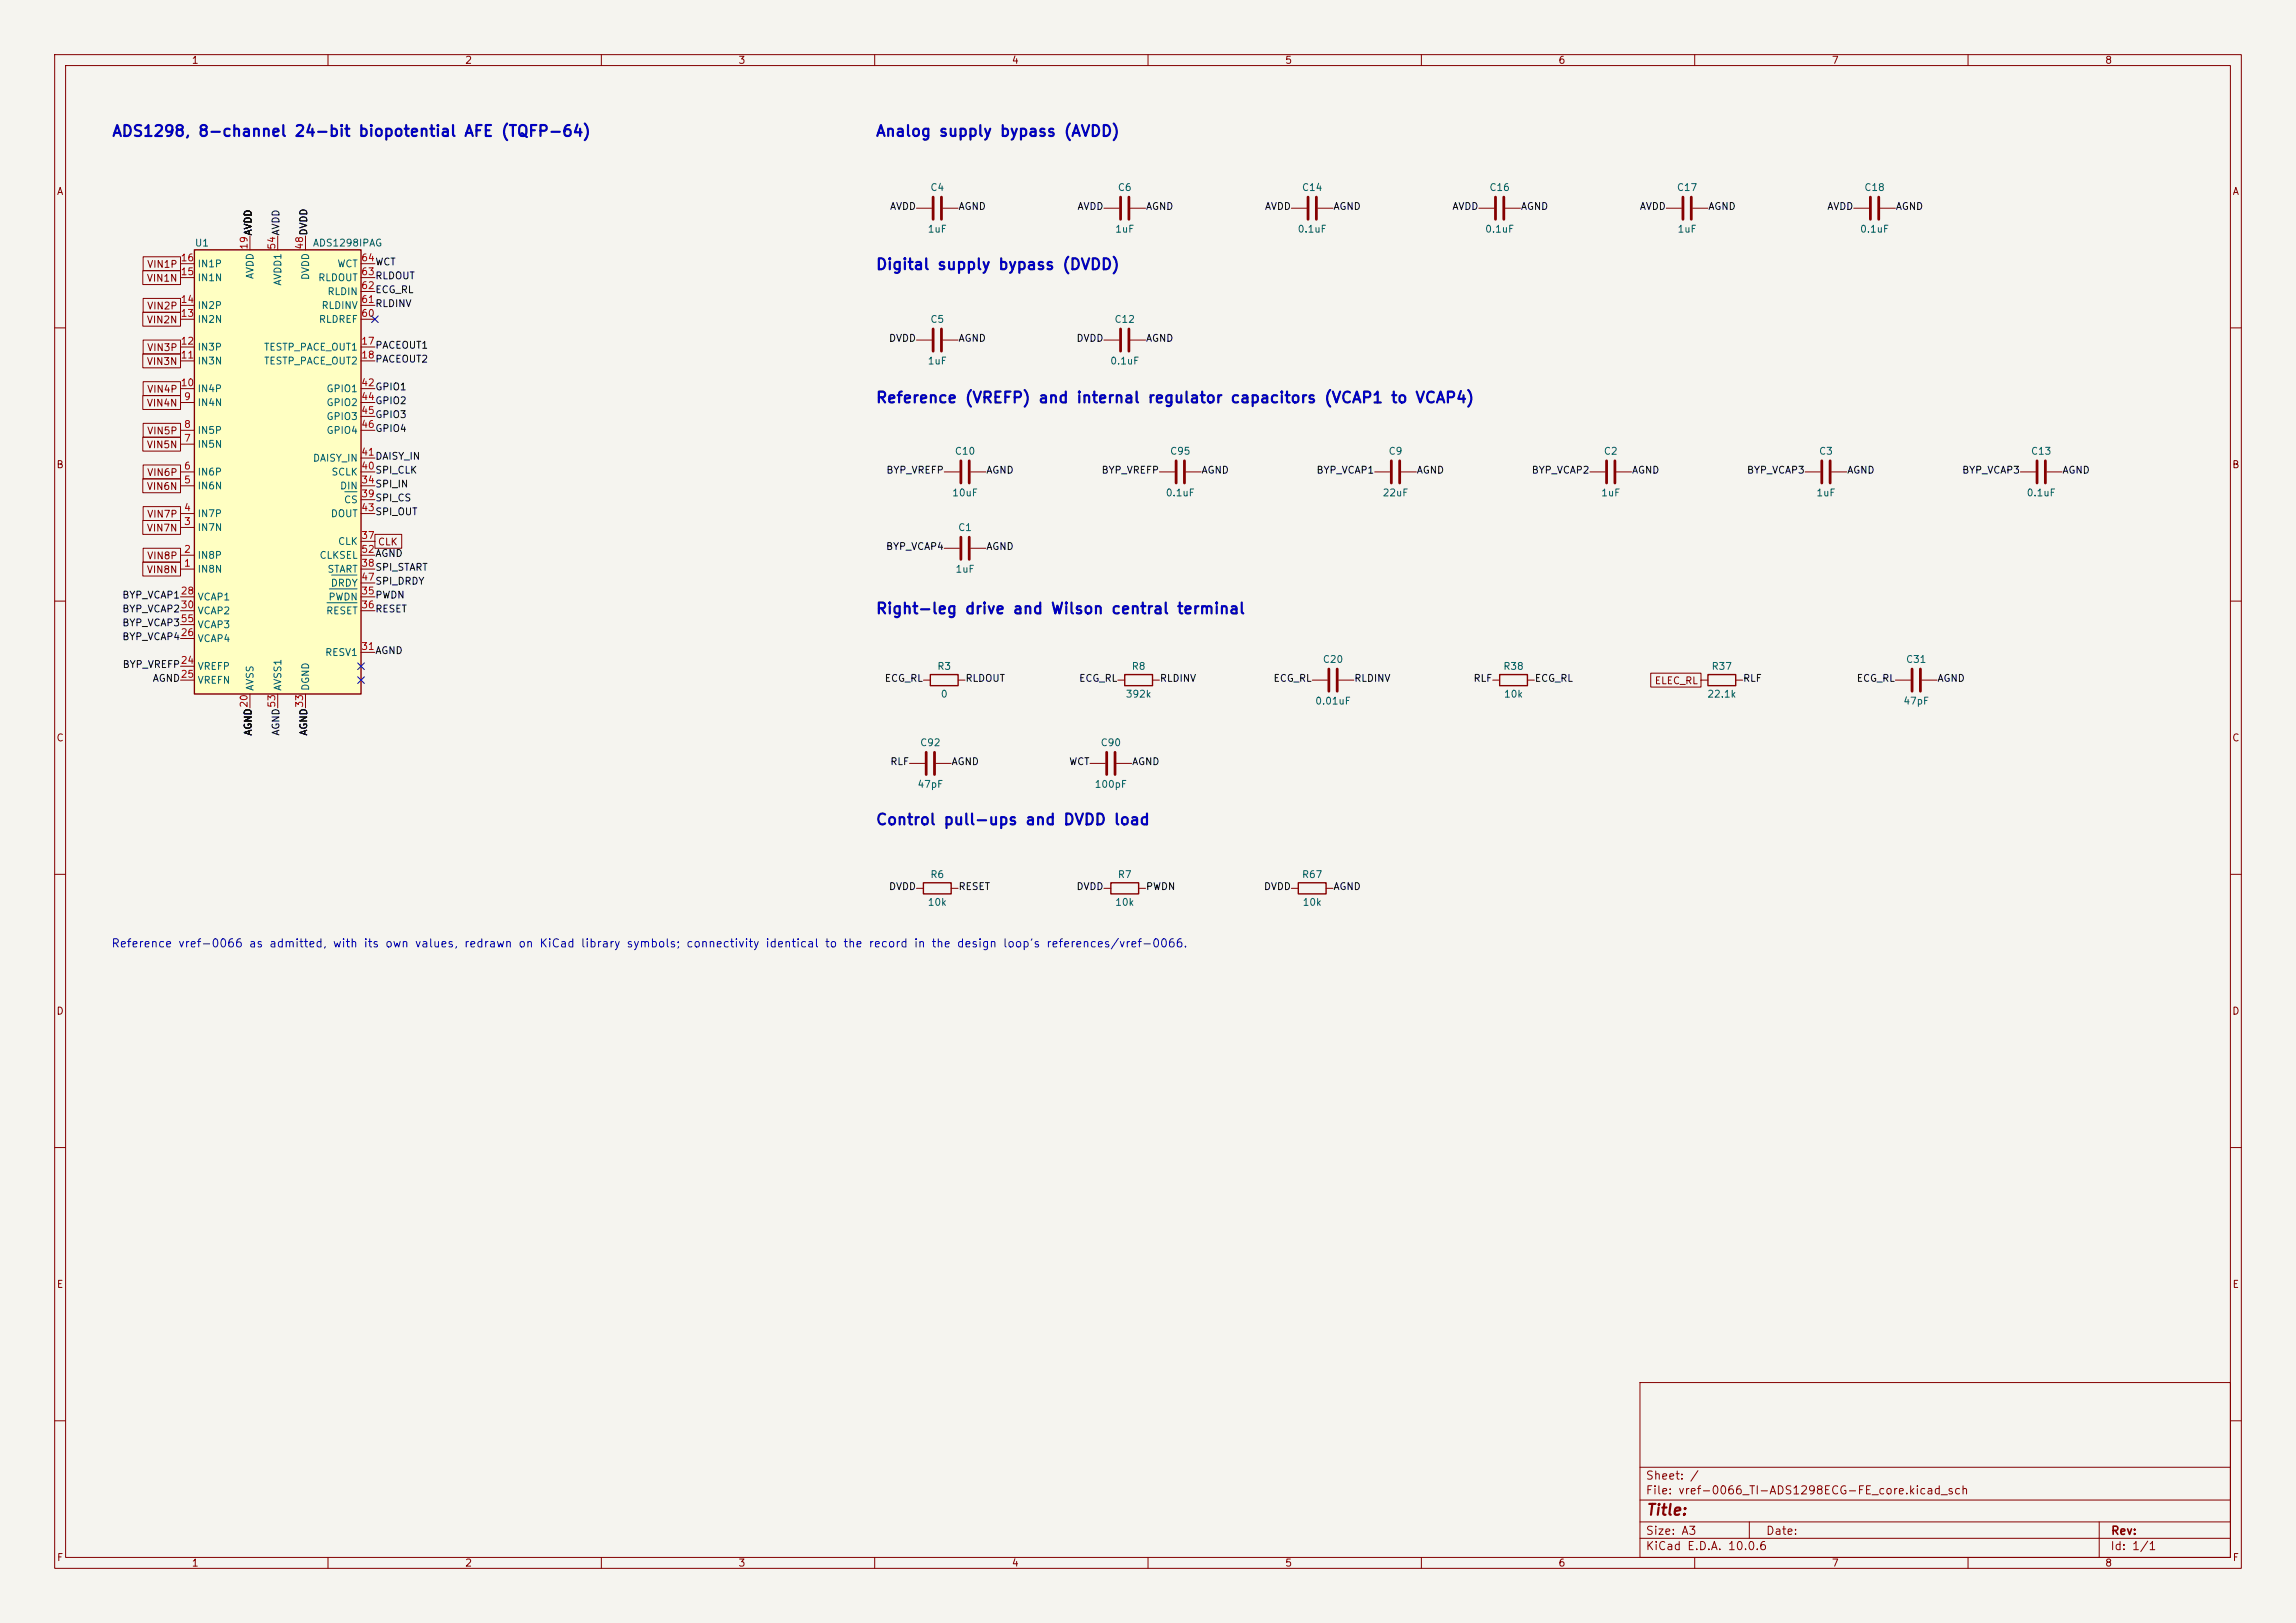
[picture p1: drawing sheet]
<svg xmlns="http://www.w3.org/2000/svg" width="420mm" height="297mm" viewBox="0 0 420 297" stroke-linecap="round" stroke-linejoin="round" font-family="sans-serif">
<defs><g id="words">
<g font-size="2" fill="#0000c2">
<text x="20.4" y="25.5">ADS1298, 8-channel 24-bit biopotential AFE (TQFP-64)</text>
<text x="160.1" y="25.5">Analog supply bypass (AVDD)</text>
<text x="160.1" y="49.9">Digital supply bypass (DVDD)</text>
<text x="160.1" y="74.3">Reference (VREFP) and internal regulator capacitors (VCAP1 to VCAP4)</text>
<text x="160.1" y="112.9">Right-leg drive and Wilson central terminal</text>
<text x="160.1" y="151.5">Control pull-ups and DVDD load</text>
</g>
<text font-size="2" fill="#840000" x="301" y="277.8">Title:</text>
<text font-size="1.5" fill="#0000c2" x="20.3" y="173.7">Reference vref-0066 as admitted, with its own values, redrawn on KiCad library symbols; connectivity identical to the record in the design loop's references/vref-0066.</text>
<g font-size="1.5" fill="#840000">
<text x="300.9" y="273.8">File: vref-0066_TI-ADS1298ECG-FE_core.kicad_sch</text>
<text x="300.9" y="271.1">Sheet: /</text>
<text x="300.9" y="281.2">Size: A3</text>
<text x="322.9" y="281.2">Date:</text>
<text x="386" y="281.2">Rev:</text>
<text x="300.9" y="284">KiCad E.D.A. 10.0.6</text>
<text x="385.9" y="284">Id: 1/1</text>
</g>
<g font-size="1.3" fill="#840000">
<text x="35" y="12">1</text>
<text x="85" y="12">2</text>
<text x="135" y="12">3</text>
<text x="185" y="12">4</text>
<text x="235" y="12">5</text>
<text x="285" y="12">6</text>
<text x="335" y="12">7</text>
<text x="385" y="12">8</text>
<text x="10.3" y="36">A</text>
<text x="408.3" y="36">A</text>
<text x="26.8" y="51.9">VIN1N</text>
<text x="26.8" y="49.3">VIN1P</text>
<text x="26.8" y="59.5">VIN2N</text>
<text x="26.8" y="56.9">VIN2P</text>
<text x="26.8" y="64.6">VIN3P</text>
<text x="26.8" y="67.1">VIN3N</text>
<text x="26.8" y="74.7">VIN4N</text>
<text x="26.8" y="72.2">VIN4P</text>
<text x="26.8" y="82.3">VIN5N</text>
<text x="26.8" y="79.8">VIN5P</text>
<text x="10.2" y="86">B</text>
<text x="26.8" y="90">VIN6N</text>
<text x="26.8" y="87.4">VIN6P</text>
<text x="408.2" y="86">B</text>
<text x="26.8" y="95">VIN7P</text>
<text x="26.8" y="97.6">VIN7N</text>
<text x="69" y="100.1">CLK</text>
<text x="26.8" y="105.2">VIN8N</text>
<text x="26.8" y="102.7">VIN8P</text>
<text x="302.6" y="125.5">ELEC_RL</text>
<text x="10.2" y="136">C</text>
<text x="408.2" y="136">C</text>
<text x="10.2" y="186">D</text>
<text x="408.2" y="186">D</text>
<text x="10.3" y="236">E</text>
<text x="408.3" y="236">E</text>
<text x="10.3" y="286">F</text>
<text x="35" y="287">1</text>
<text x="85" y="287">2</text>
<text x="135" y="287">3</text>
<text x="185" y="287">4</text>
<text x="235" y="287">5</text>
<text x="285" y="287">6</text>
<text x="335" y="287">7</text>
<text x="385" y="287">8</text>
<text x="408.3" y="286">F</text>
</g>
<g font-size="1.3" fill="#006464">
<text x="170.1" y="35.3">C4</text>
<text x="204.4" y="35.3">C6</text>
<text x="238.1" y="35.3">C14</text>
<text x="272.3" y="35.3">C16</text>
<text x="306.6" y="35.3">C17</text>
<text x="340.9" y="35.3">C18</text>
<text x="35.5" y="45.4">U1</text>
<text x="57.1" y="45.4">ADS1298IPAG</text>
<text x="169.6" y="42.9">1uF</text>
<text x="203.9" y="42.9">1uF</text>
<text x="237.3" y="42.9">0.1uF</text>
<text x="271.6" y="42.9">0.1uF</text>
<text x="306.8" y="42.9">1uF</text>
<text x="340.1" y="42.9">0.1uF</text>
<text x="36" y="51.8">IN1N</text>
<text x="36" y="49.2">IN1P</text>
<text x="46.7" y="51.2" transform="rotate(-90 46.7 51.2)">AVDD</text>
<text x="51.8" y="52.4" transform="rotate(-90 51.8 52.4)">AVDD1</text>
<text x="56.8" y="51.4" transform="rotate(-90 56.8 51.4)">DVDD</text>
<text x="58.1" y="51.8">RLDOUT</text>
<text x="61.6" y="49.2">WCT</text>
<text x="36" y="59.4">IN2N</text>
<text x="36" y="56.8">IN2P</text>
<text x="58.2" y="59.4">RLDREF</text>
<text x="58.7" y="56.8">RLDINV</text>
<text x="59.8" y="54.3">RLDIN</text>
<text x="170.1" y="59.4">C5</text>
<text x="203.8" y="59.4">C12</text>
<text x="36" y="64.5">IN3P</text>
<text x="48.2" y="64.5">TESTP_PACE_OUT1</text>
<text x="36" y="67">IN3N</text>
<text x="48.2" y="67">TESTP_PACE_OUT2</text>
<text x="169.6" y="67">1uF</text>
<text x="203" y="67">0.1uF</text>
<text x="36" y="74.6">IN4N</text>
<text x="36" y="72.1">IN4P</text>
<text x="59.6" y="72.1">GPIO1</text>
<text x="59.6" y="74.6">GPIO2</text>
<text x="59.6" y="77.2">GPIO3</text>
<text x="36" y="82.2">IN5N</text>
<text x="36" y="79.7">IN5P</text>
<text x="59.6" y="79.7">GPIO4</text>
<text x="174.6" y="83.5">C10</text>
<text x="213.9" y="83.5">C95</text>
<text x="253.9" y="83.5">C9</text>
<text x="293.3" y="83.5">C2</text>
<text x="332.6" y="83.5">C3</text>
<text x="371.4" y="83.5">C13</text>
<text x="36" y="89.9">IN6N</text>
<text x="36" y="87.3">IN6P</text>
<text x="57.1" y="84.8">DAISY_IN</text>
<text x="60.5" y="87.3">SCLK</text>
<text x="62.1" y="89.9">DIN</text>
<text x="36" y="94.9">IN7P</text>
<text x="60.4" y="94.9">DOUT</text>
<text x="62.8" y="92.4">CS</text>
<text x="174.1" y="91.1">10uF</text>
<text x="213.1" y="91.1">0.1uF</text>
<text x="252.8" y="91.1">22uF</text>
<text x="292.8" y="91.1">1uF</text>
<text x="332.2" y="91.1">1uF</text>
<text x="370.6" y="91.1">0.1uF</text>
<text x="36" y="97.5">IN7N</text>
<text x="61.7" y="100">CLK</text>
<text x="175.2" y="97.5">C1</text>
<text x="36" y="105.1">IN8N</text>
<text x="36" y="102.6">IN8P</text>
<text x="58.4" y="102.6">CLKSEL</text>
<text x="59.8" y="105.1">START</text>
<text x="60.4" y="107.6">DRDY</text>
<text x="174.7" y="105.1">1uF</text>
<text x="36" y="110.2">VCAP1</text>
<text x="36" y="112.7">VCAP2</text>
<text x="59.6" y="112.7">RESET</text>
<text x="60" y="110.2">PWDN</text>
<text x="36" y="117.8">VCAP4</text>
<text x="36" y="115.3">VCAP3</text>
<text x="36" y="122.9">VREFP</text>
<text x="36" y="125.4">VREFN</text>
<text x="59.4" y="120.3">RESV1</text>
<text x="171.4" y="122.9">R3</text>
<text x="206.9" y="122.9">R8</text>
<text x="241.9" y="121.6">C20</text>
<text x="274.9" y="122.9">R38</text>
<text x="313" y="122.9">R37</text>
<text x="348.5" y="121.6">C31</text>
<text x="46.7" y="126.5" transform="rotate(-90 46.7 126.5)">AVSS</text>
<text x="51.8" y="126.5" transform="rotate(-90 51.8 126.5)">AVSS1</text>
<text x="56.8" y="126.5" transform="rotate(-90 56.8 126.5)">DGND</text>
<text x="172" y="128">0</text>
<text x="205.8" y="128">392k</text>
<text x="240.5" y="129.2">0.01uF</text>
<text x="275" y="128">10k</text>
<text x="312.2" y="128">22.1k</text>
<text x="348.1" y="129.2">47pF</text>
<text x="168.2" y="136.9">C92</text>
<text x="201.2" y="136.9">C90</text>
<text x="167.7" y="144.5">47pF</text>
<text x="200.1" y="144.5">100pF</text>
<text x="170.1" y="161">R6</text>
<text x="204.4" y="161">R7</text>
<text x="238.1" y="161">R67</text>
<text x="169.6" y="166.1">10k</text>
<text x="203.9" y="166.1">10k</text>
<text x="238.2" y="166.1">10k</text>
</g>
<g font-size="1.3" fill="#0f0f0f">
<text x="162.7" y="38.7">AVDD</text>
<text x="175.2" y="38.7">AGND</text>
<text x="197" y="38.7">AVDD</text>
<text x="209.5" y="38.7">AGND</text>
<text x="231.3" y="38.7">AVDD</text>
<text x="243.8" y="38.7">AGND</text>
<text x="265.6" y="38.7">AVDD</text>
<text x="278.1" y="38.7">AGND</text>
<text x="299.9" y="38.7">AVDD</text>
<text x="312.4" y="38.7">AGND</text>
<text x="334.1" y="38.7">AVDD</text>
<text x="346.7" y="38.7">AGND</text>
<text x="46.3" y="43.2" transform="rotate(-90 46.3 43.2)">AVDD</text>
<text x="51.4" y="43.2" transform="rotate(-90 51.4 43.2)">AVDD</text>
<text x="56.5" y="43.2" transform="rotate(-90 56.5 43.2)">DVDD</text>
<text x="68.6" y="54">ECG_RL</text>
<text x="68.6" y="48.9">WCT</text>
<text x="68.6" y="51.4">RLDOUT</text>
<text x="68.6" y="56.5">RLDINV</text>
<text x="68.6" y="64.1">PACEOUT1</text>
<text x="162.5" y="62.8">DVDD</text>
<text x="175.2" y="62.8">AGND</text>
<text x="196.8" y="62.8">DVDD</text>
<text x="209.5" y="62.8">AGND</text>
<text x="68.6" y="71.7">GPIO1</text>
<text x="68.6" y="66.7">PACEOUT2</text>
<text x="68.6" y="74.3">GPIO2</text>
<text x="68.6" y="76.8">GPIO3</text>
<text x="68.6" y="79.4">GPIO4</text>
<text x="68.6" y="89.5">SPI_IN</text>
<text x="68.6" y="87">SPI_CLK</text>
<text x="68.6" y="84.4">DAISY_IN</text>
<text x="162" y="87">BYP_VREFP</text>
<text x="180.3" y="87">AGND</text>
<text x="201.4" y="87">BYP_VREFP</text>
<text x="219.7" y="87">AGND</text>
<text x="240.7" y="87">BYP_VCAP1</text>
<text x="259.1" y="87">AGND</text>
<text x="280.1" y="87">BYP_VCAP2</text>
<text x="298.4" y="87">AGND</text>
<text x="319.4" y="87">BYP_VCAP3</text>
<text x="337.8" y="87">AGND</text>
<text x="358.8" y="87">BYP_VCAP3</text>
<text x="377.2" y="87">AGND</text>
<text x="68.6" y="92.1">SPI_CS</text>
<text x="68.6" y="94.6">SPI_OUT</text>
<text x="162" y="100.9">BYP_VCAP4</text>
<text x="180.3" y="100.9">AGND</text>
<text x="68.6" y="107.3">SPI_DRDY</text>
<text x="68.6" y="102.2">AGND</text>
<text x="68.6" y="104.8">SPI_START</text>
<text x="22.3" y="109.8">BYP_VCAP1</text>
<text x="22.3" y="112.4">BYP_VCAP2</text>
<text x="68.6" y="112.4">RESET</text>
<text x="68.6" y="109.8">PWDN</text>
<text x="22.3" y="117.5">BYP_VCAP4</text>
<text x="22.3" y="114.9">BYP_VCAP3</text>
<text x="68.6" y="120">AGND</text>
<text x="22.3" y="122.5">BYP_VREFP</text>
<text x="27.8" y="125.1">AGND</text>
<text x="161.7" y="125.1">ECG_RL</text>
<text x="176.5" y="125.1">RLDOUT</text>
<text x="197.3" y="125.1">ECG_RL</text>
<text x="212.1" y="125.1">RLDINV</text>
<text x="232.8" y="125.1">ECG_RL</text>
<text x="247.6" y="125.1">RLDINV</text>
<text x="269.4" y="125.1">RLF</text>
<text x="280.6" y="125.1">ECG_RL</text>
<text x="318.7" y="125.1">RLF</text>
<text x="339.5" y="125.1">ECG_RL</text>
<text x="354.3" y="125.1">AGND</text>
<text x="46.3" y="134.7" transform="rotate(-90 46.3 134.7)">AGND</text>
<text x="51.4" y="134.7" transform="rotate(-90 51.4 134.7)">AGND</text>
<text x="56.5" y="134.7" transform="rotate(-90 56.5 134.7)">AGND</text>
<text x="162.8" y="140.3">RLF</text>
<text x="174" y="140.3">AGND</text>
<text x="195.5" y="140.3">WCT</text>
<text x="207" y="140.3">AGND</text>
<text x="162.5" y="163.2">DVDD</text>
<text x="175.2" y="163.2">RESET</text>
<text x="196.8" y="163.2">DVDD</text>
<text x="209.5" y="163.2">PWDN</text>
<text x="231.1" y="163.2">DVDD</text>
<text x="243.8" y="163.2">AGND</text>
</g>
<g font-size="1.3" fill="#a90000">
<text x="45.6" y="45.8" transform="rotate(-90 45.6 45.8)">19</text>
<text x="50.7" y="45.8" transform="rotate(-90 50.7 45.8)">54</text>
<text x="55.7" y="45.8" transform="rotate(-90 55.7 45.8)">48</text>
<text x="33" y="50.7">15</text>
<text x="33" y="48.1">16</text>
<text x="66" y="53.2">62</text>
<text x="66" y="50.7">63</text>
<text x="66" y="48.1">64</text>
<text x="33" y="58.3">13</text>
<text x="33" y="55.7">14</text>
<text x="66" y="58.3">60</text>
<text x="66" y="55.7">61</text>
<text x="33" y="65.9">11</text>
<text x="33" y="63.4">12</text>
<text x="66" y="63.4">17</text>
<text x="66" y="65.9">18</text>
<text x="33" y="71">10</text>
<text x="66" y="71">42</text>
<text x="33.6" y="73.5">9</text>
<text x="66" y="73.5">44</text>
<text x="66" y="76.1">45</text>
<text x="33.6" y="81.1">7</text>
<text x="33.6" y="78.6">8</text>
<text x="66" y="83.7">41</text>
<text x="66" y="78.6">46</text>
<text x="33.6" y="88.8">5</text>
<text x="33.6" y="86.2">6</text>
<text x="66" y="88.8">34</text>
<text x="66" y="86.2">40</text>
<text x="33.6" y="93.8">4</text>
<text x="66" y="91.3">39</text>
<text x="66" y="93.8">43</text>
<text x="33.6" y="101.5">2</text>
<text x="33.6" y="96.4">3</text>
<text x="66" y="98.9">37</text>
<text x="66" y="101.5">52</text>
<text x="33.6" y="104">1</text>
<text x="66" y="104">38</text>
<text x="66" y="106.5">47</text>
<text x="33" y="109.1">28</text>
<text x="33" y="111.6">30</text>
<text x="66" y="109.1">35</text>
<text x="66" y="111.6">36</text>
<text x="33" y="116.7">26</text>
<text x="33" y="114.2">55</text>
<text x="66" y="119.2">31</text>
<text x="33" y="121.8">24</text>
<text x="33" y="124.3">25</text>
<text x="45.6" y="129.6" transform="rotate(-90 45.6 129.6)">20</text>
<text x="50.7" y="129.6" transform="rotate(-90 50.7 129.6)">53</text>
<text x="55.7" y="129.6" transform="rotate(-90 55.7 129.6)">33</text>
</g>
</g></defs>
<path d="M0 0h420v297h-420z" fill="#f5f4ef" stroke="#f5f4ef" stroke-width=".18"/>
<g fill="none" stroke="#840000" stroke-width=".18">
<path d="M10 10h400v277h-400zM12 12h396v273h-396zM60 10v2M110 10v2M160 10v2M210 10v2M260 10v2M310 10v2M360 10v2M167.6 38.1h2.8M172.5 38.1h2.8M201.9 38.1h2.8"/>
<path d="M206.8 38.1h2.7M339.1 38.1h2.8M343.9 38.1h2.8M10 60h2M167.6 62.2h2.8M172.5 62.2h2.8M201.9 62.2h2.8M206.8 62.2h2.7M408 60h2M172.7 86.4h2.8M177.5 86.4h2.8M212.1 86.4h2.8"/>
<path d="M216.9 86.4h2.8M10 110h2M172.7 100.3h2.8M177.5 100.3h2.8M408 110h2M166.4 139.7h2.8M168.9 124.5h1.3M171.2 139.7h2.8M175.3 124.5h1.2M199.4 139.7h2.8M204.2 139.7h2.8M204.5 124.5h1.2"/>
<path d="M210.8 124.5h1.3M240 124.5h2.8M244.9 124.5h2.7M273 124.5h1.3M279.4 124.5h1.3M346.7 124.5h2.8M351.5 124.5h2.8M10 160h2M408 160h2M167.6 162.6h1.3M174 162.6h1.3M201.9 162.6h1.3"/>
<path d="M208.3 162.6h1.2M236.2 162.6h1.3M242.6 162.6h1.2M10 210h2M408 210h2M300 253h108v32h-108zM10 260h2M300 278.5h108M300 274.5h108M300 268.5h108M320 278.5v3M384 278.5v6.5"/>
<path d="M408 260h2M60 285v2M110 285v2M160 285v2M210 285v2M260 285v2M300 281.5h108M310 285v2M360 285v2"/>
</g>
<g fill="none" stroke="#840000" stroke-width=".51">
<path d="M170.7 36.1v4M172.2 36.1v4M205 36.1v4M206.5 36.1v4M342.1 36.1v4M343.7 36.1v4M170.7 60.2v4.1M172.2 60.2v4.1M205 60.2v4.1M206.5 60.2v4.1M175.8 84.3v4.1M175.8 98.3v4.1"/>
<path d="M177.3 84.3v4.1M177.3 98.3v4.1M215.1 84.3v4.1M216.7 84.3v4.1M169.4 137.7v4M170.9 137.7v4M202.4 137.7v4M204 137.7v4M243.1 122.4v4.1M244.6 122.4v4.1M349.8 122.4v4.1M351.3 122.4v4.1"/>
</g>
<path d="M170.2 123.4h5.1v2.1h-5.1zM205.7 123.4h5.1v2.1h-5.1zM274.3 123.4h5.1v2.1h-5.1zM168.9 161.5h5.1v2.1h-5.1zM203.2 161.5h5.1v2.1h-5.1zM237.5 161.5h5.1v2.1h-5.1z" fill="none" stroke="#840000" stroke-width=".25"/>
<path d="M35.6 45.7h30.4v81.3h-30.4z" fill="#ffffc2"/>
<path d="M35.6 45.7h30.4v81.3h-30.4zM312.4 123.4h5.1v2.1h-5.1z" fill="none" stroke="#840000" stroke-width=".25"/>
<g fill="none" stroke="#840000" stroke-width=".18">
<path d="M236.2 38.1h2.8M241 38.1h2.8M270.5 38.1h2.8M275.3 38.1h2.8M304.8 38.1h2.8M309.6 38.1h2.8M26.1 57.1h6.9v2.6h-6.9zM26.1 49.5h6.9v2.6h-6.9zM26.2 47h6.8v2.5h-6.8zM26.2 54.6h6.8v2.6h-6.8zM33 58.4h2.6M33 55.9h2.6"/>
<path d="M33 50.8h2.6M33 48.3h2.6M45.7 43.2v2.5M50.8 43.2v2.5M55.9 43.2v2.5M66 58.4h2.6M66 55.9h2.6M66 50.8h2.6M66 48.3h2.6M66 53.3h2.6M26.1 64.8h6.9v2.5h-6.9zM26.1 72.4h6.9v2.5h-6.9z"/>
<path d="M26.2 62.2h6.8v2.6h-6.8zM26.2 69.8h6.8v2.6h-6.8zM26.2 77.5h6.8v2.5h-6.8zM33 78.7h2.6M33 73.7h2.6M33 71.1h2.6M33 66h2.6M33 63.5h2.6M66 78.7h2.6M66 73.7h2.6M66 71.1h2.6M66 66h2.6"/>
<path d="M66 63.5h2.6M66 76.2h2.6M26.1 95.2h6.9v2.6h-6.9zM26.1 80h6.9v2.6h-6.9zM26.1 87.6h6.9v2.6h-6.9zM26.2 85.1h6.8v2.5h-6.8zM26.2 92.7h6.8v2.6h-6.8zM33 96.5h2.6M33 94h2.6M33 88.9h2.6M33 86.4h2.6M33 81.3h2.6"/>
<path d="M66 94h2.6M66 88.9h2.6M66 86.4h2.6M66 99.1h2.6M66 91.4h2.6M66 83.8h2.6M68.6 97.8h4.9v2.5h-4.9zM251.5 86.4h2.8M256.3 86.4h2.8M290.8 86.4h2.8M295.7 86.4h2.7M330.2 86.4h2.8"/>
<path d="M335 86.4h2.8M369.6 86.4h2.8M374.4 86.4h2.8M26.1 102.9h6.9v2.5h-6.9zM26.2 100.3h6.8v2.6h-6.8zM33 104.1h2.6M33 101.6h2.6M33 116.8h2.6M33 109.2h2.6M33 111.8h2.6M33 114.3h2.6M66 104.1h2.6"/>
<path d="M66 101.6h2.6M66 109.2h2.6M66 111.8h2.6M66 119.4h2.6M66 106.7h2.6M33 121.9h2.6M33 124.5h2.6M45.7 127v2.5M50.8 127v2.5M55.9 127v2.5M302 123.2h9.1v2.5h-9.1zM311.1 124.5h1.3"/>
<path d="M317.5 124.5h1.3"/>
</g>
<path d="M63.1 90h2.2M59.8 110.3h5.5M60.2 107.8h5.1M60.7 105.2h4.6" fill="none" stroke="#006464" stroke-width=".18"/>
<g fill="none" stroke="#840000" stroke-width=".51">
<path d="M239.3 36.1v4M240.8 36.1v4M273.6 36.1v4M275.1 36.1v4M307.8 36.1v4M309.4 36.1v4M254.5 84.3v4.1M256 84.3v4.1M293.9 84.3v4.1M295.4 84.3v4.1M333.2 84.3v4.1M334.8 84.3v4.1"/>
<path d="M372.6 84.3v4.1M374.1 84.3v4.1"/>
</g>
<path d="M68 57.8l1.2 1.2M69.2 57.8l-1.2 1.2M65.4 123.9l1.2 1.2M65.4 121.3l1.2 1.2M66.6 123.9l-1.2 1.2M66.6 121.3l-1.2 1.2" fill="none" stroke="#000084" stroke-width=".18"/>
<use href="#words"/>
</svg>
